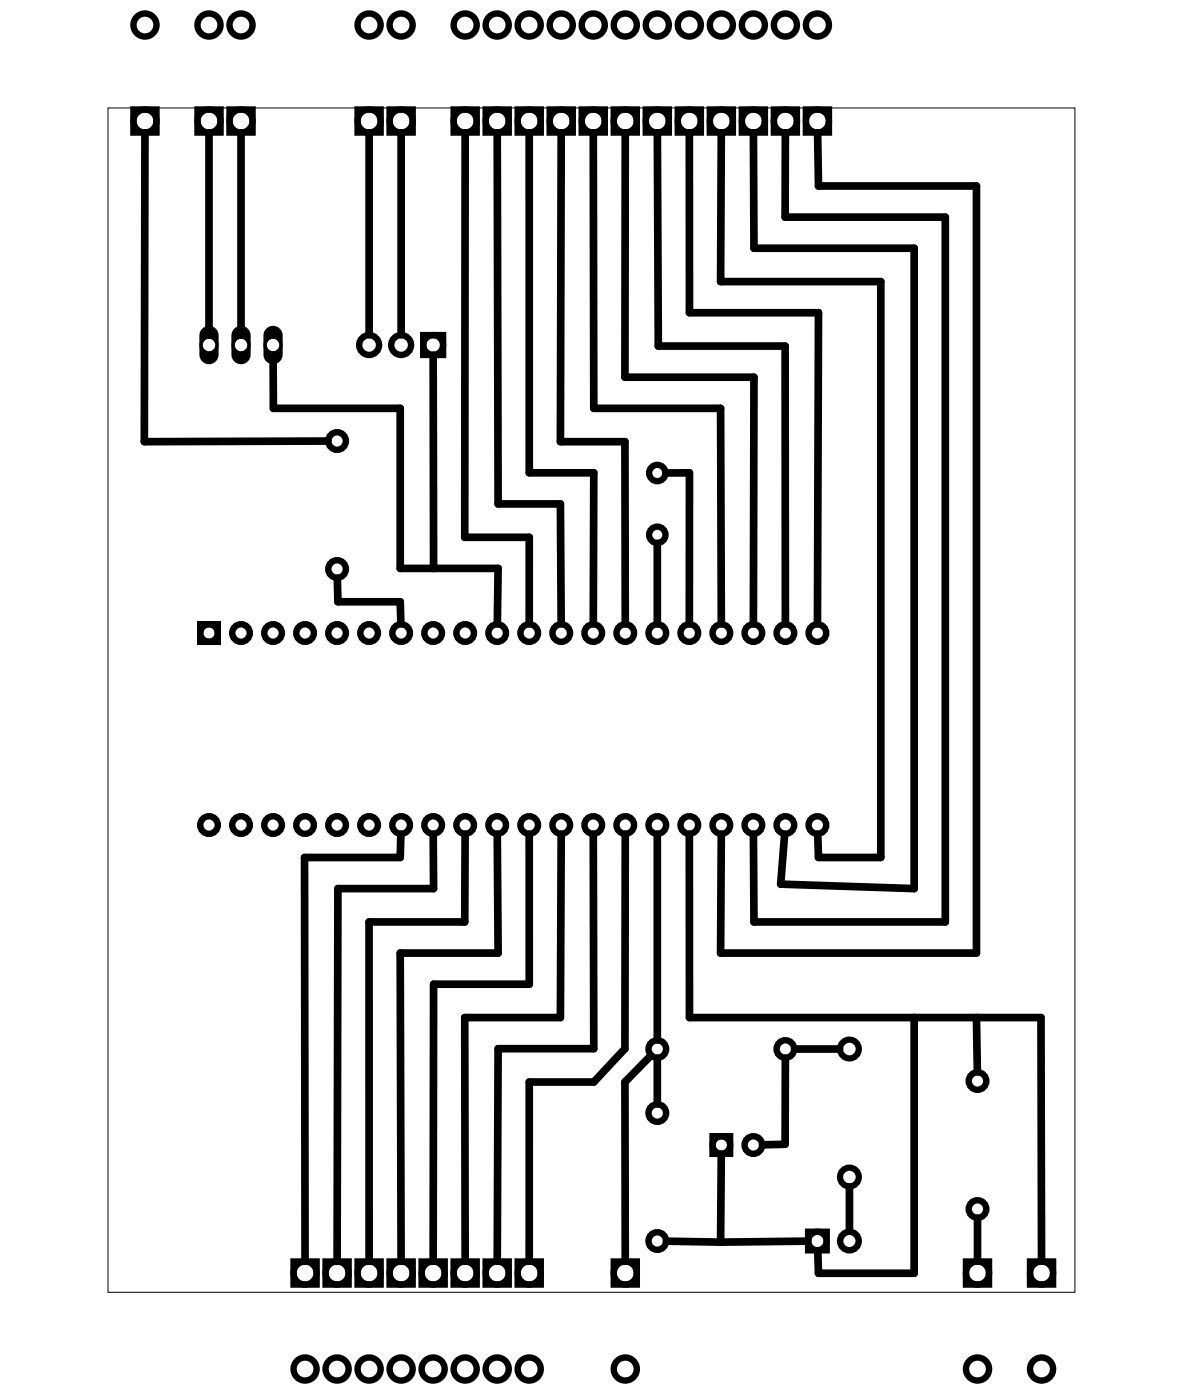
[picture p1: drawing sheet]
<svg xmlns="http://www.w3.org/2000/svg" width="94mm" height="111mm" viewBox="0 0 94 111" stroke-linecap="round" stroke-linejoin="round" font-family="sans-serif">
<path d="M8.6 8.6h76.7v94h-76.7z" fill="none" stroke="#000" stroke-width=".08"/>
<g fill="none" stroke="#000" stroke-width=".51">
<path d="M10.6 8.7h1.8v1.8h-1.8zM15.7 8.7h1.8v1.8h-1.8zM18.2 8.7h1.8v1.8h-1.8zM28.4 8.7h1.8v1.8h-1.8zM30.9 8.7h1.8v1.8h-1.8zM36 8.7h1.8v1.8h-1.8zM38.5 8.7h1.9v1.8h-1.9zM41.1 8.7h1.8v1.8h-1.8zM43.6 8.7h1.8v1.8h-1.8zM46.1 8.7h1.9v1.8h-1.9zM48.7 8.7h1.8v1.8h-1.8zM51.2 8.7h1.9v1.8h-1.9z"/>
<path d="M53.8 8.7h1.8v1.8h-1.8zM56.3 8.7h1.8v1.8h-1.8zM58.8 8.7h1.9v1.8h-1.9zM61.4 8.7h1.8v1.8h-1.8zM63.9 8.7h1.9v1.8h-1.9zM33.6 26.6h1.5v1.6h-1.5zM15.9 49.5h1.4v1.4h-1.4zM56.5 90.2h1.4v1.4h-1.4zM64.1 97.8h1.5v1.4h-1.5zM23.3 100.1h1.8v1.9h-1.8zM25.8 100.1h1.9v1.9h-1.9zM28.4 100.1h1.8v1.9h-1.8z"/>
<path d="M30.9 100.1h1.8v1.9h-1.8zM33.4 100.1h1.9v1.9h-1.9zM36 100.1h1.8v1.9h-1.8zM38.5 100.1h1.9v1.9h-1.9zM41.1 100.1h1.8v1.9h-1.8zM48.7 100.1h1.8v1.9h-1.8zM76.6 100.1h1.9v1.9h-1.9zM81.7 100.1h1.8v1.9h-1.8z"/>
<circle cx="11.5" cy="2" r=".91"/>
<circle cx="11.5" cy="9.6" r=".91"/>
<circle cx="16.6" cy="2" r=".91"/>
<circle cx="16.6" cy="9.6" r=".91"/>
<circle cx="19.1" cy="2" r=".91"/>
<circle cx="19.1" cy="9.6" r=".91"/>
<circle cx="29.3" cy="2" r=".91"/>
<circle cx="29.3" cy="9.6" r=".91"/>
<circle cx="31.8" cy="2" r=".91"/>
<circle cx="31.8" cy="9.6" r=".91"/>
<circle cx="36.9" cy="2" r=".91"/>
<circle cx="36.9" cy="9.6" r=".91"/>
<circle cx="39.4" cy="2" r=".91"/>
<circle cx="39.4" cy="9.6" r=".91"/>
<circle cx="42" cy="2" r=".91"/>
<circle cx="42" cy="9.6" r=".91"/>
<circle cx="44.5" cy="2" r=".91"/>
<circle cx="44.5" cy="9.6" r=".91"/>
<circle cx="47.1" cy="2" r=".91"/>
<circle cx="47.1" cy="9.6" r=".91"/>
<circle cx="49.6" cy="2" r=".91"/>
<circle cx="49.6" cy="9.6" r=".91"/>
<circle cx="52.1" cy="2" r=".91"/>
<circle cx="52.1" cy="9.6" r=".91"/>
<circle cx="54.7" cy="2" r=".91"/>
<circle cx="54.7" cy="9.6" r=".91"/>
<circle cx="57.2" cy="2" r=".91"/>
<circle cx="57.2" cy="9.6" r=".91"/>
<circle cx="59.8" cy="2" r=".91"/>
<circle cx="59.8" cy="9.6" r=".91"/>
<circle cx="62.3" cy="2" r=".91"/>
<circle cx="62.3" cy="9.6" r=".91"/>
<circle cx="64.8" cy="2" r=".91"/>
<circle cx="64.8" cy="9.6" r=".91"/>
<circle cx="26.7" cy="35" r=".7"/>
<circle cx="29.3" cy="27.4" r=".79"/>
<circle cx="31.8" cy="27.4" r=".79"/>
<circle cx="34.4" cy="27.4" r=".79"/>
<circle cx="16.6" cy="50.2" r=".7"/>
<circle cx="19.1" cy="50.2" r=".7"/>
<circle cx="21.7" cy="50.2" r=".7"/>
<circle cx="24.2" cy="50.2" r=".7"/>
<circle cx="26.7" cy="45.2" r=".7"/>
<circle cx="26.7" cy="50.2" r=".7"/>
<circle cx="29.3" cy="50.2" r=".7"/>
<circle cx="31.8" cy="50.2" r=".7"/>
<circle cx="34.4" cy="50.2" r=".7"/>
<circle cx="36.9" cy="50.2" r=".7"/>
<circle cx="39.4" cy="50.2" r=".7"/>
<circle cx="42" cy="50.2" r=".7"/>
<circle cx="44.5" cy="50.2" r=".7"/>
<circle cx="47.1" cy="50.2" r=".7"/>
<circle cx="49.6" cy="50.2" r=".7"/>
<circle cx="52.1" cy="50.2" r=".7"/>
<circle cx="54.7" cy="50.2" r=".7"/>
<circle cx="57.2" cy="50.2" r=".7"/>
<circle cx="59.8" cy="50.2" r=".7"/>
<circle cx="62.3" cy="50.2" r=".7"/>
<circle cx="64.8" cy="50.2" r=".7"/>
<circle cx="16.6" cy="65.5" r=".7"/>
<circle cx="19.1" cy="65.5" r=".7"/>
<circle cx="21.7" cy="65.5" r=".7"/>
<circle cx="24.2" cy="65.5" r=".7"/>
<circle cx="26.7" cy="65.5" r=".7"/>
<circle cx="29.3" cy="65.5" r=".7"/>
<circle cx="31.8" cy="65.5" r=".7"/>
<circle cx="34.4" cy="65.5" r=".7"/>
<circle cx="36.9" cy="65.5" r=".7"/>
<circle cx="39.4" cy="65.5" r=".7"/>
<circle cx="42" cy="65.5" r=".7"/>
<circle cx="44.5" cy="65.5" r=".7"/>
<circle cx="47.1" cy="65.5" r=".7"/>
<circle cx="49.6" cy="65.5" r=".7"/>
<circle cx="52.1" cy="65.5" r=".7"/>
<circle cx="54.7" cy="65.5" r=".7"/>
<circle cx="57.2" cy="65.5" r=".7"/>
<circle cx="59.8" cy="65.5" r=".7"/>
<circle cx="62.3" cy="65.5" r=".7"/>
<circle cx="64.8" cy="65.5" r=".7"/>
<circle cx="52.1" cy="83.3" r=".7"/>
<circle cx="52.1" cy="98.5" r=".7"/>
<circle cx="52.1" cy="88.3" r=".7"/>
<circle cx="57.2" cy="90.9" r=".7"/>
<circle cx="59.8" cy="90.9" r=".7"/>
<circle cx="62.3" cy="83.3" r=".7"/>
<circle cx="64.8" cy="98.5" r=".74"/>
<circle cx="67.4" cy="98.5" r=".74"/>
<circle cx="77.5" cy="96" r=".7"/>
<circle cx="77.5" cy="85.8" r=".7"/>
<circle cx="24.2" cy="101" r=".91"/>
<circle cx="24.2" cy="108.7" r=".91"/>
<circle cx="26.7" cy="101" r=".91"/>
<circle cx="26.7" cy="108.7" r=".91"/>
<circle cx="29.3" cy="101" r=".91"/>
<circle cx="29.3" cy="108.7" r=".91"/>
<circle cx="31.8" cy="101" r=".91"/>
<circle cx="31.8" cy="108.7" r=".91"/>
<circle cx="34.4" cy="101" r=".91"/>
<circle cx="34.4" cy="108.7" r=".91"/>
<circle cx="36.9" cy="101" r=".91"/>
<circle cx="36.9" cy="108.7" r=".91"/>
<circle cx="39.4" cy="101" r=".91"/>
<circle cx="39.4" cy="108.7" r=".91"/>
<circle cx="42" cy="101" r=".91"/>
<circle cx="42" cy="108.7" r=".91"/>
<circle cx="49.6" cy="101" r=".91"/>
<circle cx="49.6" cy="108.7" r=".91"/>
<circle cx="77.5" cy="101" r=".91"/>
<circle cx="77.5" cy="108.7" r=".91"/>
<circle cx="82.6" cy="101" r=".91"/>
<circle cx="82.6" cy="108.7" r=".91"/>
</g>
<g fill="none" stroke="#000" stroke-width=".49">
<circle cx="67.4" cy="83.3" r=".75"/>
<circle cx="67.4" cy="93.4" r=".75"/>
</g>
<g fill="none" stroke="#000" stroke-width=".5">
<circle cx="52.1" cy="37.5" r=".65"/>
<circle cx="52.1" cy="42.5" r=".65"/>
</g>
<g fill="none" stroke="#000" stroke-width=".25">
<circle cx="16.6" cy="27.4" r=".64"/>
<circle cx="19.1" cy="27.4" r=".64"/>
<circle cx="21.7" cy="27.4" r=".64"/>
</g>
<g fill="#000">
<path d="M16 26.1l-.2 .5v1.5a.76 .76 0 0 0 .8 .8 .76 .76 0 0 0 .7-.8v-1.5a.76 .76 0 0 0-.4-.7 .76 .76 0 0 0-.9 .2zM16.1 27.4a.51 .51 0 0 1 1 0 .51 .51 0 0 1-1 0z"/>
<path d="M18.6 26.1l-.2 .5v1.5a.76 .76 0 0 0 .7 .8 .76 .76 0 0 0 .8-.8v-1.5a.76 .76 0 0 0-.5-.7 .76 .76 0 0 0-.8 .2zM18.6 27.4a.51 .51 0 0 1 1 0 .51 .51 0 0 1-1 0z"/>
<path d="M21.1 26.1l-.2 .5v1.5a.76 .76 0 0 0 .8 .8 .76 .76 0 0 0 .7-.8v-1.5a.76 .76 0 0 0-.4-.7 .76 .76 0 0 0-.9 .2zM21.2 27.4a.51 .51 0 0 1 1 0 .51 .51 0 0 1-1 0z"/>
</g>
<g fill="none" stroke="#000" stroke-width=".61">
<path d="M11.5 10.5l-.1 24.6 14.6-.1M16.6 10.5v16.1M19.1 10.5v16.1M29.3 10.5v16.1M31.8 10.5v16.1M36.9 10.5v32.1h5.1v6.9M39.4 10.5l.1 29.5h5v9.5M42 10.5v27h5.1v12M44.5 10.5v24.6h5.1v14.4M47.1 10.5v21.9h10.1v17.1M49.6 10.5v19.4h10.2v19.6M52.1 10.5l.1 17h10.1v22"/>
<path d="M54.7 10.5v14.3h10.2l-.1 24.7M57.2 10.5v11.9h12.7v45.7h-5v-1.9M59.8 10.5v9.2h12.7v50.8l-10.6-.3 .3-4M62.3 10.5v6.7h12.7v56h-15.2v-7M64.9 10.5v4.3h12.6v60.9h-20.3v-9.5M21.7 28.2v4.2h10v12.7h7.8l-.1 4.4M34.4 28.2v16.9M52.8 37.5h1.9v12M26.8 45.9v1.9h4.9l.1 1.7M52.1 43.1v6.4M31.8 66.2l-.1 1.9h-7.5v32M34.4 66.2v4.3h-7.6l-.1 29.6"/>
<path d="M36.9 66.2v7h-7.6v26.9M39.4 66.2l.1 9.5h-7.8l.1 24.4M42 66.2v11.9h-7.6v22M44.5 66.2v14.6h-7.6v19.3M47.1 66.2v17h-7.6l-.1 16.9M49.6 66.2v17l-2.5 2.7h-5.1v14.2M52.1 66.2v16.3M54.7 66.2v14.6h27.9v19.3M51.6 83.8l-2 2.1v14.2M52.1 84v3.6M52.9 98.5l4.3 .1M57.2 91.6v7"/>
<path d="M62.3 84v6.8l-1.8 .1M63 83.3h3.6M64.1 98.5l-6.9 .1M67.4 94.2v3.5M72.5 80.8v20.3h-7.6v-1.8M77.5 80.8v4.3M77.5 96.7v3.4"/>
</g>
</svg>
